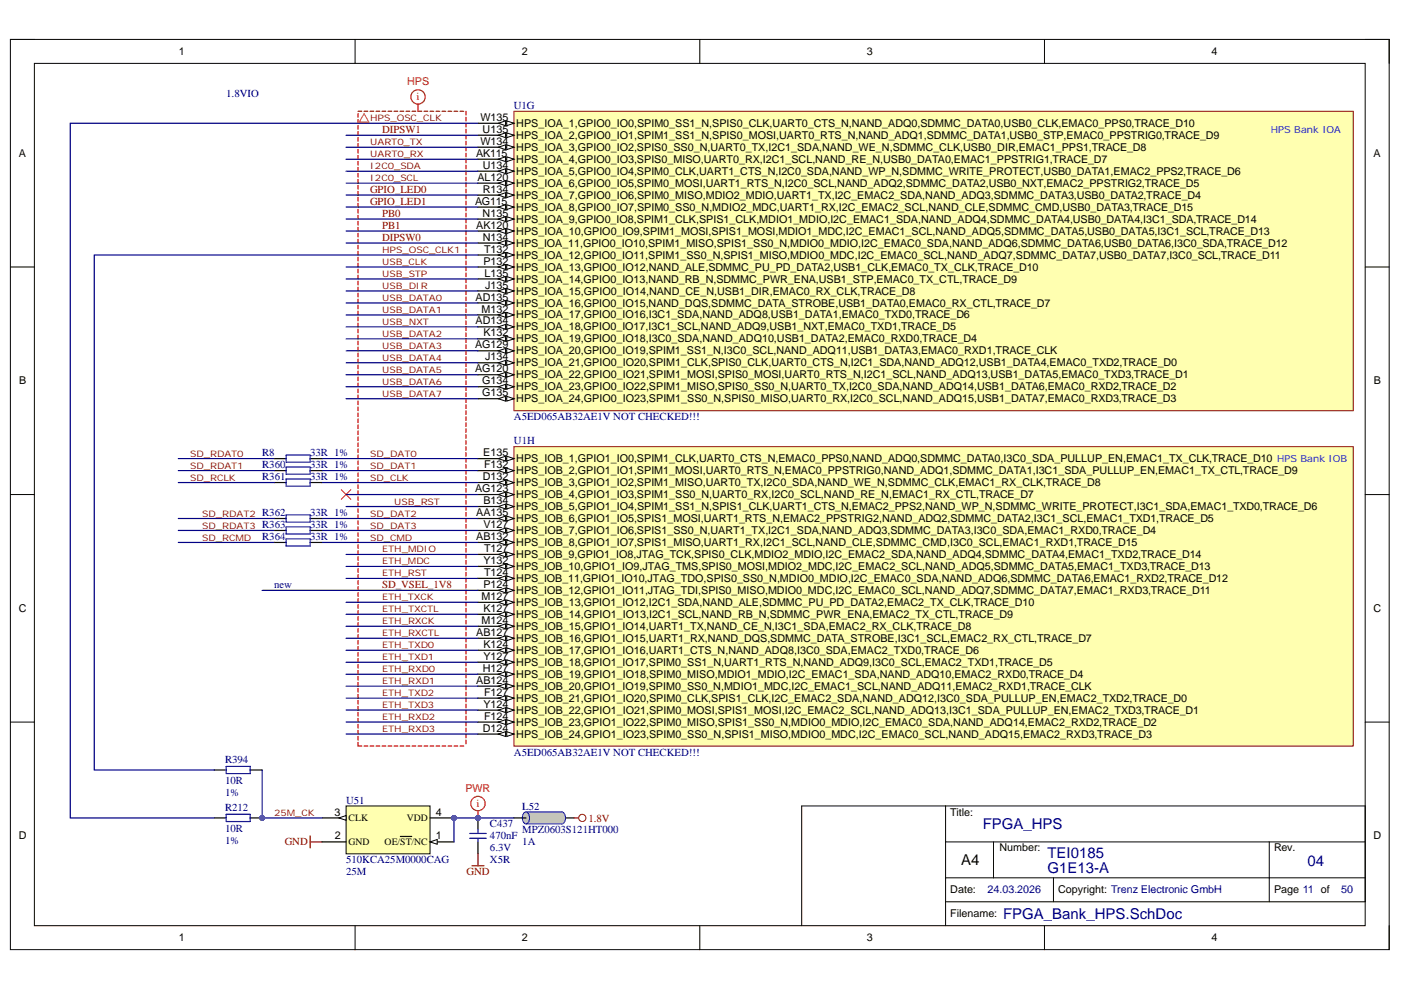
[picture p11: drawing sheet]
<svg xmlns="http://www.w3.org/2000/svg" width="297mm" height="210mm" viewBox="0 0 297 210" stroke-linecap="round" stroke-linejoin="round" font-family="sans-serif">
<defs><g id="words">
<g font-size="3.2" fill="#000080">
<text x="208.4" y="175.8">FPGA_HPS</text>
<text x="222.1" y="185.2">G1E13-A</text>
<text x="222.1" y="181.9">TEI0185</text>
<text x="277.2" y="183.6">04</text>
<text x="212.7" y="194.8">FPGA_Bank_HPS.SchDoc</text>
</g>
<text font-size="3.2" x="203.8" y="183.4">A4</text>
<g font-size="2.3">
<text x="37.9" y="11.7">1</text>
<text x="110.7" y="11.7">2</text>
<text x="183.8" y="11.7">3</text>
<text x="256.8" y="11.7">4</text>
<text x="101.9" y="25.7">W135</text>
<text x="102.3" y="28.2">U135</text>
<text x="109.5" y="26.9">HPS_IOA_1,GPIO0_IO0,SPIM0_SS1_N,SPIS0_CLK,UART0_CTS_N,NAND_ADQ0,SDMMC_DATA0,USB0_CLK,EMAC0_PPS0,TRACE_D10</text>
<text x="109.5" y="29.5">HPS_IOA_2,GPIO0_IO1,SPIM1_SS1_N,SPIS0_MOSI,UART0_RTS_N,NAND_ADQ1,SDMMC_DATA1,USB0_STP,EMAC0_PPSTRIG0,TRACE_D9</text>
<text x="4" y="33.3">A</text>
<text x="101" y="33.3">AK115</text>
<text x="101.9" y="30.7">W134</text>
<text x="102.4" y="35.8">U134</text>
<text x="109.5" y="32">HPS_IOA_3,GPIO0_IO2,SPIS0_SS0_N,UART0_TX,I2C1_SDA,NAND_WE_N,SDMMC_CLK,USB0_DIR,EMAC1_PPS1,TRACE_D8</text>
<text x="109.5" y="34.5">HPS_IOA_4,GPIO0_IO3,SPIS0_MISO,UART0_RX,I2C1_SCL,NAND_RE_N,USB0_DATA0,EMAC1_PPSTRIG1,TRACE_D7</text>
<text x="291.2" y="33.3">A</text>
<text x="101.2" y="38.3">AL120</text>
<text x="102.4" y="40.9">R134</text>
<text x="109.5" y="37.1">HPS_IOA_5,GPIO0_IO4,SPIM0_CLK,UART1_CTS_N,I2C0_SDA,NAND_WP_N,SDMMC_WRITE_PROTECT,USB0_DATA1,EMAC2_PPS2,TRACE_D6</text>
<text x="109.5" y="39.6">HPS_IOA_6,GPIO0_IO5,SPIM0_MOSI,UART1_RTS_N,I2C0_SCL,NAND_ADQ2,SDMMC_DATA2,USB0_NXT,EMAC2_PPSTRIG2,TRACE_D5</text>
<text x="100.7" y="43.4">AG115</text>
<text x="102.3" y="45.9">N135</text>
<text x="109.5" y="42.1">HPS_IOA_7,GPIO0_IO6,SPIM0_MISO,MDIO2_MDIO,UART1_TX,I2C_EMAC2_SDA,NAND_ADQ3,SDMMC_DATA3,USB0_DATA2,TRACE_D4</text>
<text x="109.5" y="44.7">HPS_IOA_8,GPIO0_IO7,SPIM0_SS0_N,MDIO2_MDC,UART1_RX,I2C_EMAC2_SCL,NAND_CLE,SDMMC_CMD,USB0_DATA3,TRACE_D15</text>
<text x="109.5" y="47.2">HPS_IOA_9,GPIO0_IO8,SPIM1_CLK,SPIS1_CLK,MDIO1_MDIO,I2C_EMAC1_SDA,NAND_ADQ4,SDMMC_DATA4,USB0_DATA4,I3C1_SDA,TRACE_D14</text>
<text x="101" y="48.5">AK120</text>
<text x="102.4" y="51">N134</text>
<text x="102.6" y="53.6">T132</text>
<text x="109.5" y="49.7">HPS_IOA_10,GPIO0_IO9,SPIM1_MOSI,SPIS1_MOSI,MDIO1_MDC,I2C_EMAC1_SCL,NAND_ADQ5,SDMMC_DATA5,USB0_DATA5,I3C1_SCL,TRACE_D13</text>
<text x="109.5" y="52.3">HPS_IOA_11,GPIO0_IO10,SPIM1_MISO,SPIS1_SS0_N,MDIO0_MDIO,I2C_EMAC0_SDA,NAND_ADQ6,SDMMC_DATA6,USB0_DATA6,I3C0_SDA,TRACE_D12</text>
<text x="102.5" y="56.1">P132</text>
<text x="102.7" y="58.7">L135</text>
<text x="109.5" y="54.8">HPS_IOA_12,GPIO0_IO11,SPIM1_SS0_N,SPIS1_MISO,MDIO0_MDC,I2C_EMAC0_SCL,NAND_ADQ7,SDMMC_DATA7,USB0_DATA7,I3C0_SCL,TRACE_D11</text>
<text x="109.5" y="57.4">HPS_IOA_13,GPIO0_IO12,NAND_ALE,SDMMC_PU_PD_DATA2,USB1_CLK,EMAC0_TX_CLK,TRACE_D10</text>
<text x="109.5" y="59.9">HPS_IOA_14,GPIO0_IO13,NAND_RB_N,SDMMC_PWR_ENA,USB1_STP,EMAC0_TX_CTL,TRACE_D9</text>
<text x="100.8" y="63.7">AD135</text>
<text x="102.8" y="61.2">J135</text>
<text x="109.5" y="62.5">HPS_IOA_15,GPIO0_IO14,NAND_CE_N,USB1_DIR,EMAC0_RX_CLK,TRACE_D8</text>
<text x="109.5" y="65">HPS_IOA_16,GPIO0_IO15,NAND_DQS,SDMMC_DATA_STROBE,USB1_DATA0,EMAC0_RX_CTL,TRACE_D7</text>
<text x="100.8" y="68.8">AD134</text>
<text x="102.1" y="66.3">M132</text>
<text x="102.5" y="71.3">K132</text>
<text x="109.5" y="67.5">HPS_IOA_17,GPIO0_IO16,I3C1_SDA,NAND_ADQ8,USB1_DATA1,EMAC0_TXD0,TRACE_D6</text>
<text x="109.5" y="70.1">HPS_IOA_18,GPIO0_IO17,I3C1_SCL,NAND_ADQ9,USB1_NXT,EMAC0_TXD1,TRACE_D5</text>
<text x="100.7" y="73.9">AG129</text>
<text x="102.9" y="76.4">J134</text>
<text x="109.5" y="72.6">HPS_IOA_19,GPIO0_IO18,I3C0_SDA,NAND_ADQ10,USB1_DATA2,EMAC0_RXD0,TRACE_D4</text>
<text x="109.5" y="75.1">HPS_IOA_20,GPIO0_IO19,SPIM1_SS1_N,I3C0_SCL,NAND_ADQ11,USB1_DATA3,EMAC0_RXD1,TRACE_CLK</text>
<text x="109.5" y="77.7">HPS_IOA_21,GPIO0_IO20,SPIM1_CLK,SPIS0_CLK,UART0_CTS_N,I2C1_SDA,NAND_ADQ12,USB1_DATA4,EMAC0_TXD2,TRACE_D0</text>
<text x="4.1" y="81.5">B</text>
<text x="100.7" y="79">AG120</text>
<text x="102.2" y="81.5">G134</text>
<text x="109.5" y="80.2">HPS_IOA_22,GPIO0_IO21,SPIM1_MOSI,SPIS0_MOSI,UART0_RTS_N,I2C1_SCL,NAND_ADQ13,USB1_DATA5,EMAC0_TXD3,TRACE_D1</text>
<text x="109.5" y="82.8">HPS_IOA_23,GPIO0_IO22,SPIM1_MISO,SPIS0_SS0_N,UART0_TX,I2C0_SDA,NAND_ADQ14,USB1_DATA6,EMAC0_RXD2,TRACE_D2</text>
<text x="291.3" y="81.5">B</text>
<text x="102.2" y="84">G135</text>
<text x="109.5" y="85.3">HPS_IOA_24,GPIO0_IO23,SPIM1_SS0_N,SPIS0_MISO,UART0_RX,I2C0_SCL,NAND_ADQ15,USB1_DATA7,EMAC0_RXD3,TRACE_D3</text>
<text x="102.4" y="101.8">D132</text>
<text x="102.4" y="96.7">E135</text>
<text x="102.6" y="99.3">F132</text>
<text x="109.5" y="98">HPS_IOB_1,GPIO1_IO0,SPIM1_CLK,UART0_CTS_N,EMAC0_PPS0,NAND_ADQ0,SDMMC_DATA0,I3C0_SDA_PULLUP_EN,EMAC1_TX_CLK,TRACE_D10 HPS Bank IOB</text>
<text x="109.5" y="100.5">HPS_IOB_2,GPIO1_IO1,SPIM1_MOSI,UART0_RTS_N,EMAC0_PPSTRIG0,NAND_ADQ1,SDMMC_DATA1,I3C1_SDA_PULLUP_EN,EMAC1_TX_CTL,TRACE_D9</text>
<text x="100.7" y="104.3">AG123</text>
<text x="102.5" y="106.9">B134</text>
<text x="109.5" y="103.1">HPS_IOB_3,GPIO1_IO2,SPIM1_MISO,UART0_TX,I2C0_SDA,NAND_WE_N,SDMMC_CLK,EMAC1_RX_CLK,TRACE_D8</text>
<text x="109.5" y="105.6">HPS_IOB_4,GPIO1_IO3,SPIM1_SS0_N,UART0_RX,I2C0_SCL,NAND_RE_N,EMAC1_RX_CTL,TRACE_D7</text>
<text x="101" y="109.4">AA135</text>
<text x="102.5" y="112">V127</text>
<text x="109.5" y="108.2">HPS_IOB_5,GPIO1_IO4,SPIM1_SS1_N,SPIS1_CLK,UART1_CTS_N,EMAC2_PPS2,NAND_WP_N,SDMMC_WRITE_PROTECT,I3C1_SDA,EMAC1_TXD0,TRACE_D6</text>
<text x="109.5" y="110.7">HPS_IOB_6,GPIO1_IO5,SPIS1_MOSI,UART1_RTS_N,EMAC2_PPSTRIG2,NAND_ADQ2,SDMMC_DATA2,I3C1_SCL,EMAC1_TXD1,TRACE_D5</text>
<text x="109.5" y="113.2">HPS_IOB_7,GPIO1_IO6,SPIS1_SS0_N,UART1_TX,I2C1_SDA,NAND_ADQ3,SDMMC_DATA3,I3C0_SDA,EMAC1_RXD0,TRACE_D4</text>
<text x="101" y="114.5">AB132</text>
<text x="102.5" y="119.6">Y132</text>
<text x="102.6" y="117.1">T127</text>
<text x="109.5" y="115.8">HPS_IOB_8,GPIO1_IO7,SPIS1_MISO,UART1_RX,I2C1_SCL,NAND_CLE,SDMMC_CMD,I3C0_SCL,EMAC1_RXD1,TRACE_D15</text>
<text x="109.5" y="118.3">HPS_IOB_9,GPIO1_IO8,JTAG_TCK,SPIS0_CLK,MDIO2_MDIO,I2C_EMAC2_SDA,NAND_ADQ4,SDMMC_DATA4,EMAC1_TXD2,TRACE_D14</text>
<text x="102.5" y="124.7">P124</text>
<text x="102.6" y="122.1">T124</text>
<text x="109.5" y="120.9">HPS_IOB_10,GPIO1_IO9,JTAG_TMS,SPIS0_MOSI,MDIO2_MDC,I2C_EMAC2_SCL,NAND_ADQ5,SDMMC_DATA5,EMAC1_TXD3,TRACE_D13</text>
<text x="109.5" y="123.4">HPS_IOB_11,GPIO1_IO10,JTAG_TDO,SPIS0_SS0_N,MDIO0_MDIO,I2C_EMAC0_SDA,NAND_ADQ6,SDMMC_DATA6,EMAC1_RXD2,TRACE_D12</text>
<text x="109.5" y="125.9">HPS_IOB_12,GPIO1_IO11,JTAG_TDI,SPIS0_MISO,MDIO0_MDC,I2C_EMAC0_SCL,NAND_ADQ7,SDMMC_DATA7,EMAC1_RXD3,TRACE_D11</text>
<text x="4" y="129.7">C</text>
<text x="102.1" y="127.2">M127</text>
<text x="102.5" y="129.7">K127</text>
<text x="109.5" y="128.5">HPS_IOB_13,GPIO1_IO12,I2C1_SDA,NAND_ALE,SDMMC_PU_PD_DATA2,EMAC2_TX_CLK,TRACE_D10</text>
<text x="109.5" y="131">HPS_IOB_14,GPIO1_IO13,I2C1_SCL,NAND_RB_N,SDMMC_PWR_ENA,EMAC2_TX_CTL,TRACE_D9</text>
<text x="291.2" y="129.7">C</text>
<text x="101" y="134.8">AB127</text>
<text x="102.1" y="132.3">M124</text>
<text x="102.5" y="137.4">K124</text>
<text x="109.5" y="133.6">HPS_IOB_15,GPIO1_IO14,UART1_TX,NAND_CE_N,I3C1_SDA,EMAC2_RX_CLK,TRACE_D8</text>
<text x="109.5" y="136.1">HPS_IOB_16,GPIO1_IO15,UART1_RX,NAND_DQS,SDMMC_DATA_STROBE,I3C1_SCL,EMAC2_RX_CTL,TRACE_D7</text>
<text x="102.4" y="142.4">H127</text>
<text x="102.5" y="139.9">Y127</text>
<text x="109.5" y="138.6">HPS_IOB_17,GPIO1_IO16,UART1_CTS_N,NAND_ADQ8,I3C0_SDA,EMAC2_TXD0,TRACE_D6</text>
<text x="109.5" y="141.2">HPS_IOB_18,GPIO1_IO17,SPIM0_SS1_N,UART1_RTS_N,NAND_ADQ9,I3C0_SCL,EMAC2_TXD1,TRACE_D5</text>
<text x="109.5" y="143.7">HPS_IOB_19,GPIO1_IO18,SPIM0_MISO,MDIO1_MDIO,I2C_EMAC1_SDA,NAND_ADQ10,EMAC2_RXD0,TRACE_D4</text>
<text x="101" y="145">AB124</text>
<text x="102.6" y="147.5">F127</text>
<text x="109.5" y="146.2">HPS_IOB_20,GPIO1_IO19,SPIM0_SS0_N,MDIO1_MDC,I2C_EMAC1_SCL,NAND_ADQ11,EMAC2_RXD1,TRACE_CLK</text>
<text x="109.5" y="148.8">HPS_IOB_21,GPIO1_IO20,SPIM0_CLK,SPIS1_CLK,I2C_EMAC2_SDA,NAND_ADQ12,I3C0_SDA_PULLUP_EN,EMAC2_TXD2,TRACE_D0</text>
<text x="102.4" y="155.1">D124</text>
<text x="102.5" y="150.1">Y124</text>
<text x="102.6" y="152.6">F124</text>
<text x="109.5" y="151.3">HPS_IOB_22,GPIO1_IO21,SPIM0_MOSI,SPIS1_MOSI,I2C_EMAC2_SCL,NAND_ADQ13,I3C1_SDA_PULLUP_EN,EMAC2_TXD3,TRACE_D1</text>
<text x="109.5" y="153.9">HPS_IOB_23,GPIO1_IO22,SPIM0_MISO,SPIS1_SS0_N,MDIO0_MDIO,I2C_EMAC0_SDA,NAND_ADQ14,EMAC2_RXD2,TRACE_D2</text>
<text x="109.5" y="156.4">HPS_IOB_24,GPIO1_IO23,SPIM0_SS0_N,SPIS1_MISO,MDIO0_MDC,I2C_EMAC0_SCL,NAND_ADQ15,EMAC2_RXD3,TRACE_D3</text>
<text x="70.9" y="172.9">3</text>
<text x="92.4" y="172.9">4</text>
<text x="201.5" y="172.9">Title:</text>
<text x="4" y="178">D</text>
<text x="71" y="178">2</text>
<text x="92.4" y="178">1</text>
<text x="291.2" y="178">D</text>
<text x="211.9" y="180.5">Number:</text>
<text x="270.1" y="180.5">Rev.</text>
<text x="201.5" y="189.4">Date:</text>
<text x="224.4" y="189.4">Copyright: Trenz Electronic GmbH</text>
<text x="270.1" y="189.4">Page 11 of</text>
<text x="201.5" y="194.5">Filename:</text>
<text x="37.9" y="199.6">1</text>
<text x="110.7" y="199.6">2</text>
<text x="183.8" y="199.6">3</text>
<text x="256.8" y="199.6">4</text>
</g>
<g font-size="2.3" fill="#000080">
<text x="48" y="20.5">1.8VIO</text>
<text x="109" y="23.1">U1G</text>
<text x="109" y="89.1">A5ED065AB32AE1V NOT CHECKED!!!</text>
<text x="109" y="94.2">U1H</text>
<text x="55.6" y="96.7">R8</text>
<text x="55.6" y="99.3">R360</text>
<text x="55.6" y="101.8">R361</text>
<text x="65.7" y="96.7">33R 1%</text>
<text x="65.7" y="99.3">33R 1%</text>
<text x="65.7" y="101.8">33R 1%</text>
<text x="55.6" y="109.4">R362</text>
<text x="55.6" y="111.9">R363</text>
<text x="65.7" y="109.4">33R 1%</text>
<text x="65.7" y="111.9">33R 1%</text>
<text x="55.6" y="114.5">R364</text>
<text x="65.7" y="114.5">33R 1%</text>
<text x="58.1" y="124.7">new</text>
<text x="47.7" y="161.7">R394</text>
<text x="109" y="160.2">A5ED065AB32AE1V NOT CHECKED!!!</text>
<text x="47.7" y="166.3">10R</text>
<text x="47.7" y="171.9">R212</text>
<text x="47.7" y="168.8">1%</text>
<text x="73.4" y="170.4">U51</text>
<text x="110.7" y="171.6">L52</text>
<text x="47.7" y="179">1%</text>
<text x="47.7" y="176.5">10R</text>
<text x="103.9" y="175.4">C437</text>
<text x="103.9" y="178">470nF</text>
<text x="110.7" y="179.3">1A</text>
<text x="110.7" y="176.7">MPZ0603S121HT000</text>
<text x="73.4" y="185.6">25M</text>
<text x="73.4" y="183.1">510KCA25M0000CAG</text>
<text x="103.9" y="180.5">6.3V</text>
<text x="103.9" y="183.1">X5R</text>
<text x="209.4" y="189.4">24.03.2026</text>
<text x="284.3" y="189.4">50</text>
</g>
<g font-size="2.3" fill="#f00">
<text x="86.3" y="18">HPS</text>
<text x="88.3" y="21.3">i</text>
<text x="98.7" y="167.8">PWR</text>
<text x="101.1" y="171.1">i</text>
</g>
<g font-size="2.3" fill="#800000">
<text x="81" y="28.1">DIPSW1</text>
<text x="78.5" y="40.9">GPIO_LED0</text>
<text x="78.5" y="43.4">GPIO_LED1</text>
<text x="81" y="45.9">PB0</text>
<text x="81" y="51">DIPSW0</text>
<text x="81" y="48.5">PB1</text>
<text x="81" y="124.7">SD_VSEL_1V8</text>
<text x="60.4" y="179.3">GND</text>
<text x="124.7" y="174.2">1.8V</text>
<text x="98.9" y="185.6">GND</text>
</g>
<text font-size="2.1" fill="#00f" x="269.4" y="28.2">HPS Bank IOA</text>
<g font-size="2.1">
<text x="73.9" y="179.2">GND</text>
<text x="73.9" y="174.1">CLK</text>
<text x="81.6" y="179.2">OE/ST/NC</text>
<text x="86.2" y="174.1">VDD</text>
</g>
<g font-size="1.9" fill="#800000">
<text x="78.5" y="25.7">HPS_OSC_CLK</text>
<text x="78.5" y="30.8">UART0_TX</text>
<text x="78.5" y="33.3">UART0_RX</text>
<text x="78.5" y="35.9">I2C0_SDA</text>
<text x="78.5" y="38.4">I2C0_SCL</text>
<text x="81" y="53.7">HPS_OSC_CLK1</text>
<text x="81" y="58.7">USB_STP</text>
<text x="81" y="56.2">USB_CLK</text>
<text x="81" y="61.3">USB_DIR</text>
<text x="81" y="63.8">USB_DATA0</text>
<text x="81" y="68.9">USB_NXT</text>
<text x="81" y="66.3">USB_DATA1</text>
<text x="81" y="71.4">USB_DATA2</text>
<text x="81" y="73.9">USB_DATA3</text>
<text x="81" y="76.5">USB_DATA4</text>
<text x="81" y="79.1">USB_DATA5</text>
<text x="81" y="81.6">USB_DATA6</text>
<text x="81" y="84.1">USB_DATA7</text>
<text x="40.3" y="96.8">SD_RDAT0</text>
<text x="40.3" y="99.3">SD_RDAT1</text>
<text x="40.3" y="101.9">SD_RCLK</text>
<text x="78.5" y="96.8">SD_DAT0</text>
<text x="78.5" y="99.3">SD_DAT1</text>
<text x="78.5" y="101.9">SD_CLK</text>
<text x="83.5" y="107">USB_RST</text>
<text x="42.9" y="109.5">SD_RDAT2</text>
<text x="42.9" y="112.1">SD_RDAT3</text>
<text x="78.5" y="109.5">SD_DAT2</text>
<text x="78.5" y="112.1">SD_DAT3</text>
<text x="42.9" y="114.6">SD_RCMD</text>
<text x="78.5" y="114.6">SD_CMD</text>
<text x="81" y="117.1">ETH_MDIO</text>
<text x="81" y="119.7">ETH_MDC</text>
<text x="81" y="122.2">ETH_RST</text>
<text x="81" y="127.3">ETH_TXCK</text>
<text x="81" y="129.8">ETH_TXCTL</text>
<text x="81" y="137.5">ETH_TXD0</text>
<text x="81" y="132.4">ETH_RXCK</text>
<text x="81" y="134.9">ETH_RXCTL</text>
<text x="81" y="140">ETH_TXD1</text>
<text x="81" y="142.5">ETH_RXD0</text>
<text x="81" y="147.6">ETH_TXD2</text>
<text x="81" y="145.1">ETH_RXD1</text>
<text x="81" y="150.1">ETH_TXD3</text>
<text x="81" y="152.7">ETH_RXD2</text>
<text x="81" y="155.2">ETH_RXD3</text>
<text x="58.1" y="173">25M_CK</text>
</g>
</g></defs>
<path d="M2.2 8.4h292.3v193h-292.3z" fill="none" stroke="#000" stroke-width=".21"/>
<path d="M7.3 13.4h282.1v182.9h-282.1z" fill-rule="evenodd" fill="#fff"/>
<g fill="none" stroke="#000" stroke-width=".21">
<path d="M2.2 8.4h5.1M7.3 13.4h282.1v182.9h-282.1zM75.3 8.4v5M148.4 8.4v5M221.4 8.4v5M289.4 8.4h5.1v5M2.2 56.6h5.1M289.4 56.6h5.1M2.2 104.9h5.1M289.4 104.9h5.1M2.2 153.1h5.1M289.4 153.1h5.1"/>
<path d="M200.5 170.9v25.4M200.5 178.5h88.9M210.6 178.5v7.6M269.1 178.5v12.7M75.3 196.3v5.1M148.4 196.3v5.1M200.5 191.2h88.9v-20.3h-119.4v25.4M200.5 186.1h88.9M221.4 196.3v5.1M223.4 186.1v5.1M294.5 196.3v5.1"/>
</g>
<path d="M65.8 177.2v2.6M65.8 178.5h2.5" fill="none" stroke="#800000" stroke-width=".25"/>
<circle cx="96.3" cy="173.4" r=".51" fill="#4c4c94"/>
<circle cx="96.3" cy="173.4" r=".51" fill="none" stroke="#4c4c94" stroke-width=".21"/>
<path d="M73.4 170.9h17.8v10.1h-17.8z" fill-rule="evenodd" fill="#ffffb0"/>
<path d="M73.4 170.9h17.8v10.1h-17.8z" fill="none" stroke="#000" stroke-width=".21"/>
<path d="M91.2 178.5h5.1" fill="none" stroke="#000" stroke-width=".25"/>
<path d="M91.2 178.5l1.5-.5v1z" fill="#f8fcff"/>
<path d="M91.2 178.5l1.5-.5v1z" fill="none" stroke="#000" stroke-width=".21"/>
<path d="M68.3 178.5h5.1M68.3 173.4h5.1M84.9 177.3h2.4" fill="none" stroke="#000" stroke-width=".25"/>
<path d="M71.9 173.4l1.5-.5v1z" fill="#f8fcff"/>
<path d="M71.9 173.4l1.5-.5v1z" fill="none" stroke="#000" stroke-width=".21"/>
<path d="M91.2 173.4h5.1" fill="none" stroke="#000" stroke-width=".25"/>
<circle cx="96.3" cy="173.4" r=".51" fill="#4c4c94"/>
<circle cx="96.3" cy="173.4" r=".51" fill="none" stroke="#4c4c94" stroke-width=".21"/>
<circle cx="55.6" cy="173.4" r=".51" fill="#4c4c94"/>
<circle cx="55.6" cy="173.4" r=".51" fill="none" stroke="#4c4c94" stroke-width=".21"/>
<path d="M45.4 173.4h2.6M53 173.4h2.6" fill="none" stroke="#000" stroke-width=".25"/>
<circle cx="55.6" cy="173.4" r=".51" fill="#4c4c94"/>
<circle cx="55.6" cy="173.4" r=".51" fill="none" stroke="#4c4c94" stroke-width=".21"/>
<path d="M48 172.7h5v1.5h-5z" fill="none" stroke="#00f" stroke-width=".25"/>
<circle cx="101.3" cy="173.4" r=".51" fill="#4c4c94"/>
<circle cx="101.3" cy="173.4" r=".51" fill="none" stroke="#4c4c94" stroke-width=".21"/>
<path d="M101.3 173.4v2.6M101.3 178.5v2.5" fill="none" stroke="#000" stroke-width=".25"/>
<circle cx="101.3" cy="173.4" r=".51" fill="#4c4c94"/>
<circle cx="101.3" cy="173.4" r=".51" fill="none" stroke="#4c4c94" stroke-width=".21"/>
<path d="M99.6 176.7h3.5M99.6 177.7h3.5M101.3 176v.7M101.3 177.7v.8" fill="none" stroke="#00f" stroke-width=".25"/>
<path d="M119.1 173.4h2.6" fill="none" stroke="#000" stroke-width=".25"/>
<path d="M118.7 172.4a.69 .69 0 0 1 .8-.1 .69 .69 0 0 1 .4 .7v.4a.92 .92 0 0 1-1 1.2 1.68 1.68 0 0 1-.2-2.2z" fill="#c0c0c0"/>
<path d="M118.7 172.4a.69 .69 0 0 1 .8-.1 .69 .69 0 0 1 .4 .7v.4a.92 .92 0 0 1-1 1.2 1.68 1.68 0 0 1-.2-2.2z" fill="none" stroke="#00f" stroke-width=".21"/>
<path d="M111.5 172.2h7.6v2.5h-7.6z" fill-rule="evenodd" fill="#c0c0c0"/>
<path d="M111.5 172.2h7.6v2.5h-7.6z" fill="none" stroke="#c0c0c0" stroke-width=".21"/>
<path d="M111.1 172.4a.69 .69 0 0 1 .8-.1 .69 .69 0 0 1 .3 .7l.1 .4a.92 .92 0 0 1-1 1.2 1.68 1.68 0 0 1-.2-2.2z" fill="#c0c0c0"/>
<path d="M111.1 172.4a.69 .69 0 0 1 .8-.1 .69 .69 0 0 1 .3 .7l.1 .4a.92 .92 0 0 1-1 1.2 1.68 1.68 0 0 1-.2-2.2zM111.5 172.1h7.6M111.5 174.7h7.6" fill="none" stroke="#00f" stroke-width=".21"/>
<g fill="none" stroke="#000" stroke-width=".25">
<path d="M58.1 97.2h2.6M58.1 99.8h2.6M65.7 97.2h2.6M65.7 99.8h2.6M58.1 109.9h2.6M58.1 112.5h2.6M58.1 115h2.6M58.1 102.3h2.6M65.7 109.9h2.6M65.7 112.5h2.6M65.7 115h2.6M65.7 102.3h2.6"/>
<path d="M109 173.4h2.5"/>
</g>
<circle cx="123.5" cy="173.4" r=".76" fill="none" stroke="#800000" stroke-width=".21"/>
<path d="M121.7 173.4h1M100.1 183.6h2.5M101.3 181v2.6" fill="none" stroke="#800000" stroke-width=".25"/>
<g fill="none" stroke="#f00" stroke-width=".25">
<path d="M75.9 24.1v.8M75.9 25.3v.8M75.9 26.6v.8M75.9 27.9v.8M75.9 29.2v.7M75.9 30.4v.8M75.9 31.7v.8M75.9 33v.8M75.9 34.2v.8M75.9 35.5v.8M75.9 36.8v.8M75.9 38v.8"/>
<path d="M75.9 39.3v.8M75.9 23.6h.8M77.2 23.6h.8M78.5 23.6h.8M79.7 23.6h.8M81 23.6h.8M82.3 23.6h.8M83.5 23.6h.8M84.8 23.6h.8M86.1 23.6h.8M87.4 23.6h.8M88.6 22.1v1.5h.8"/>
<path d="M89.9 23.6h.8M91.2 23.6h.8M92.4 23.6h.8M93.7 23.6h.8M95 23.6h.8M96.3 23.6h.8M97.5 23.6h.8M98.8 23.6v.8M98.8 24.9v.8M98.8 26.1v.8M98.8 27.4v.8M98.8 28.7v.8"/>
<path d="M98.8 29.9v.8M98.8 31.2v.8M98.8 32.5v.8M98.8 33.8v.7M98.8 35v.8M98.8 36.3v.8M98.8 37.6v.8M98.8 38.8v.8M75.9 40.6v.8M75.9 41.8v.8M75.9 43.1v.8M75.9 44.4v.8"/>
<path d="M75.9 45.7v.7M75.9 46.9v.8M75.9 48.2v.8M75.9 49.5v.8M75.9 50.7v.8M75.9 52v.8M75.9 53.3v.8M75.9 54.5v.8M75.9 55.8v.8M75.9 57.1v.8M75.9 58.4v.7M75.9 59.6v.8"/>
<path d="M98.8 40.1v.8M98.8 41.4v.8M98.8 42.6v.8M98.8 43.9v.8M98.8 45.2v.8M98.8 46.5v.7M98.8 47.7v.8M98.8 49v.8M98.8 50.3v.8M98.8 51.5v.8M98.8 52.8v.8M98.8 54.1v.8"/>
<path d="M98.8 55.3v.8M98.8 56.6v.8M98.8 57.9v.8M98.8 59.1v.8M75.9 60.9v.8M75.9 62.2v.8M75.9 63.4v.8M75.9 64.7v.8M75.9 66v.8M75.9 67.2v.8M75.9 68.5v.8M75.9 69.8v.8"/>
<path d="M75.9 71v.8M75.9 72.3v.8M75.9 73.6v.8M75.9 74.9v.8M75.9 76.1v.8M75.9 77.4v.8M75.9 78.7v.8M75.9 79.9v.8M98.8 60.4v.8M98.8 61.7v.8M98.8 63v.7M98.8 64.2v.8"/>
<path d="M98.8 65.5v.8M98.8 66.8v.8M98.8 68v.8M98.8 69.3v.8M98.8 70.6v.8M98.8 71.8v.8M98.8 73.1v.8M98.8 74.4v.8M98.8 75.7v.7M98.8 76.9v.8M98.8 78.2v.8M98.8 79.5v.8"/>
<path d="M75.9 81.2v.8M75.9 82.5v.8M75.9 83.7v.8M75.9 85v.8M75.9 86.3v.8M75.9 87.6v.7M75.9 88.8v.8M75.9 90.1v.8M75.9 91.4v.8M75.9 92.6v.8M75.9 93.9v.8M75.9 95.2v.8"/>
<path d="M75.9 96.4v.8M75.9 97.7v.8M75.9 99v.8M98.8 80.7v.8M98.8 82v.8M98.8 83.3v.8M98.8 84.5v.8M98.8 85.8v.8M98.8 87.1v.8M98.8 88.3v.8M98.8 89.6v.8M98.8 90.9v.8"/>
<path d="M98.8 92.2v.7M98.8 93.4v.8M98.8 94.7v.8M98.8 96v.8M98.8 97.2v.8M98.8 98.5v.8M98.8 99.8v.8M75.9 100.3v.7M75.9 101.5v.8M75.9 102.8v.8M75.9 104.1v.8M75.9 105.3v.8"/>
<path d="M75.9 106.6v.8M75.9 107.9v.8M75.9 109.1v.8M75.9 110.4v.8M75.9 111.7v.8M75.9 112.9v.8M75.9 114.2v.8M75.9 115.5v.8M75.9 116.8v.8M75.9 118v.8M75.9 119.3v.8M98.8 101v.8"/>
<path d="M98.8 102.3v.8M98.8 103.6v.8M98.8 104.9v.7M98.8 106.1v.8M98.8 107.4v.8M98.8 108.7v.8M98.8 109.9v.8M98.8 111.2v.8M98.8 112.5v.8M98.8 113.7v.8M98.8 115v.8M98.8 116.3v.8"/>
<path d="M98.8 117.6v.7M98.8 118.8v.8M75.9 120.6v.8M75.9 121.8v.8M75.9 123.1v.8M75.9 124.4v.8M75.9 125.6v.8M75.9 126.9v.8M75.9 128.2v.8M75.9 129.5v.8M75.9 130.7v.8M75.9 132v.8"/>
<path d="M75.9 133.3v.8M75.9 134.5v.8M75.9 135.8v.8M75.9 137.1v.8M75.9 138.3v.8M75.9 139.6v.8M98.8 120.1v.8M98.8 121.4v.8M98.8 122.6v.8M98.8 123.9v.8M98.8 125.2v.8M98.8 126.4v.8"/>
<path d="M98.8 127.7v.8M98.8 129v.8M98.8 130.3v.7M98.8 131.5v.8M98.8 132.8v.8M98.8 134.1v.8M98.8 135.3v.8M98.8 136.6v.8M98.8 137.9v.8M98.8 139.1v.8M75.9 140.9v.8M75.9 142.2v.7"/>
<path d="M75.9 143.4v.8M75.9 144.7v.8M75.9 146v.8M75.9 147.2v.8M75.9 148.5v.8M75.9 149.8v.8M75.9 151v.8M75.9 152.3v.8M75.9 153.6v.8M75.9 154.8v.8M75.9 156.1v.8M75.9 157.4v.8h.8"/>
<path d="M77.2 158.2h.8M78.5 158.2h.8M79.7 158.2h.8M81 158.2h.8M82.3 158.2h.8M83.5 158.2h.8M84.8 158.2h.8M86.1 158.2h.8M87.4 158.2h.8M88.6 158.2h.8M89.9 158.2h.8M91.2 158.2h.8"/>
<path d="M92.4 158.2h.8M93.7 158.2h.8M95 158.2h.8M96.3 158.2h.8M97.5 158.2h.8M98.8 140.4v.8M98.8 141.7v.8M98.8 142.9v.8M98.8 144.2v.8M98.8 145.5v.8M98.8 146.8v.7M98.8 148v.8"/>
<path d="M98.8 149.3v.8M98.8 150.6v.8M98.8 151.8v.8M98.8 153.1v.8M98.8 154.4v.8M98.8 155.6v.8M98.8 156.9v.8M101.3 171.9v1.5"/>
<circle cx="88.6" cy="20.5" r="1.52"/>
<circle cx="101.3" cy="170.4" r="1.53"/>
</g>
<path d="M77.2 24.1l1 1.8h-2z" fill="none" stroke="#f33" stroke-width=".21"/>
<path d="M60.7 96.5h5v1.5h-5zM60.7 99h5v1.5h-5zM60.7 101.6h5v1.5h-5zM60.7 109.2h5v1.5h-5zM60.7 111.7h5v1.5h-5zM60.7 114.3h5v1.5h-5z" fill="none" stroke="#00f" stroke-width=".25"/>
<path d="M72.4 103.8l2 2.1M74.4 103.8l-2 2.1" fill="none" stroke="#f00" stroke-width=".21"/>
<circle cx="101.3" cy="173.4" r=".51" fill="#4c4c94"/>
<circle cx="101.3" cy="173.4" r=".51" fill="none" stroke="#4c4c94" stroke-width=".21"/>
<path d="M45.4 163.3h2.6M53 163.3h2.6" fill="none" stroke="#000" stroke-width=".25"/>
<path d="M48 162.5h5v1.5h-5z" fill="none" stroke="#00f" stroke-width=".25"/>
<path d="M109 94.7h177.9v63.5h-177.9z" fill-rule="evenodd" fill="#ffffb0"/>
<path d="M109 94.7h177.9v63.5h-177.9z" fill="none" stroke="#800000" stroke-width=".21"/>
<path d="M101.3 97.2h7.7" fill="none" stroke="#000" stroke-width=".25"/>
<path d="M107.4 96.7l1.6 .5-1.6 .5z" fill="#f8fcff"/>
<path d="M107.4 96.7l1.6 .5-1.6 .5z" fill="none" stroke="#000" stroke-width=".21"/>
<path d="M105.7 97.2l1.5-.5v1z" fill="#f8fcff"/>
<path d="M105.7 97.2l1.5-.5v1z" fill="none" stroke="#000" stroke-width=".21"/>
<path d="M101.3 99.8h7.7" fill="none" stroke="#000" stroke-width=".25"/>
<path d="M107.4 99.3l1.6 .5-1.6 .5z" fill="#f8fcff"/>
<path d="M107.4 99.3l1.6 .5-1.6 .5z" fill="none" stroke="#000" stroke-width=".21"/>
<path d="M105.7 99.8l1.5-.5v1z" fill="#f8fcff"/>
<path d="M105.7 99.8l1.5-.5v1z" fill="none" stroke="#000" stroke-width=".21"/>
<path d="M101.3 102.3h7.7" fill="none" stroke="#000" stroke-width=".25"/>
<path d="M107.4 101.8l1.6 .5-1.6 .5z" fill="#f8fcff"/>
<path d="M107.4 101.8l1.6 .5-1.6 .5z" fill="none" stroke="#000" stroke-width=".21"/>
<path d="M105.7 102.3l1.5-.5v1z" fill="#f8fcff"/>
<path d="M105.7 102.3l1.5-.5v1z" fill="none" stroke="#000" stroke-width=".21"/>
<path d="M101.3 104.9h7.7" fill="none" stroke="#000" stroke-width=".25"/>
<path d="M107.4 104.3l1.6 .6-1.6 .5z" fill="#f8fcff"/>
<path d="M107.4 104.3l1.6 .6-1.6 .5z" fill="none" stroke="#000" stroke-width=".21"/>
<path d="M105.7 104.9l1.5-.6v1.1z" fill="#f8fcff"/>
<path d="M105.7 104.9l1.5-.6v1.1z" fill="none" stroke="#000" stroke-width=".21"/>
<path d="M101.3 107.4h7.7" fill="none" stroke="#000" stroke-width=".25"/>
<path d="M107.4 106.9l1.6 .5-1.6 .5z" fill="#f8fcff"/>
<path d="M107.4 106.9l1.6 .5-1.6 .5z" fill="none" stroke="#000" stroke-width=".21"/>
<path d="M105.7 107.4l1.5-.5v1z" fill="#f8fcff"/>
<path d="M105.7 107.4l1.5-.5v1z" fill="none" stroke="#000" stroke-width=".21"/>
<path d="M101.3 109.9h7.7" fill="none" stroke="#000" stroke-width=".25"/>
<path d="M107.4 109.4l1.6 .5-1.6 .5z" fill="#f8fcff"/>
<path d="M107.4 109.4l1.6 .5-1.6 .5z" fill="none" stroke="#000" stroke-width=".21"/>
<path d="M105.7 109.9l1.5-.5v1z" fill="#f8fcff"/>
<path d="M105.7 109.9l1.5-.5v1z" fill="none" stroke="#000" stroke-width=".21"/>
<path d="M101.3 112.5h7.7" fill="none" stroke="#000" stroke-width=".25"/>
<path d="M107.4 112l1.6 .5-1.6 .5z" fill="#f8fcff"/>
<path d="M107.4 112l1.6 .5-1.6 .5z" fill="none" stroke="#000" stroke-width=".21"/>
<path d="M105.7 112.5l1.5-.5v1z" fill="#f8fcff"/>
<path d="M105.7 112.5l1.5-.5v1z" fill="none" stroke="#000" stroke-width=".21"/>
<path d="M101.3 115h7.7" fill="none" stroke="#000" stroke-width=".25"/>
<path d="M107.4 114.5l1.6 .5-1.6 .5z" fill="#f8fcff"/>
<path d="M107.4 114.5l1.6 .5-1.6 .5z" fill="none" stroke="#000" stroke-width=".21"/>
<path d="M105.7 115l1.5-.5v1z" fill="#f8fcff"/>
<path d="M105.7 115l1.5-.5v1z" fill="none" stroke="#000" stroke-width=".21"/>
<path d="M101.3 117.6h7.7" fill="none" stroke="#000" stroke-width=".25"/>
<path d="M107.4 117l1.6 .6-1.6 .5z" fill="#f8fcff"/>
<path d="M107.4 117l1.6 .6-1.6 .5z" fill="none" stroke="#000" stroke-width=".21"/>
<path d="M105.7 117.6l1.5-.6v1.1z" fill="#f8fcff"/>
<path d="M105.7 117.6l1.5-.6v1.1z" fill="none" stroke="#000" stroke-width=".21"/>
<path d="M101.3 120.1h7.7" fill="none" stroke="#000" stroke-width=".25"/>
<path d="M107.4 119.6l1.6 .5-1.6 .5z" fill="#f8fcff"/>
<path d="M107.4 119.6l1.6 .5-1.6 .5z" fill="none" stroke="#000" stroke-width=".21"/>
<path d="M105.7 120.1l1.5-.5v1z" fill="#f8fcff"/>
<path d="M105.7 120.1l1.5-.5v1z" fill="none" stroke="#000" stroke-width=".21"/>
<path d="M101.3 122.6h7.7" fill="none" stroke="#000" stroke-width=".25"/>
<path d="M107.4 122.1l1.6 .5-1.6 .5z" fill="#f8fcff"/>
<path d="M107.4 122.1l1.6 .5-1.6 .5z" fill="none" stroke="#000" stroke-width=".21"/>
<path d="M105.7 122.6l1.5-.5v1z" fill="#f8fcff"/>
<path d="M105.7 122.6l1.5-.5v1z" fill="none" stroke="#000" stroke-width=".21"/>
<path d="M101.3 125.2h7.7" fill="none" stroke="#000" stroke-width=".25"/>
<path d="M107.4 124.7l1.6 .5-1.6 .5z" fill="#f8fcff"/>
<path d="M107.4 124.7l1.6 .5-1.6 .5z" fill="none" stroke="#000" stroke-width=".21"/>
<path d="M105.7 125.2l1.5-.5v1z" fill="#f8fcff"/>
<path d="M105.7 125.2l1.5-.5v1z" fill="none" stroke="#000" stroke-width=".21"/>
<path d="M101.3 127.7h7.7" fill="none" stroke="#000" stroke-width=".25"/>
<path d="M107.4 127.2l1.6 .5-1.6 .5z" fill="#f8fcff"/>
<path d="M107.4 127.2l1.6 .5-1.6 .5z" fill="none" stroke="#000" stroke-width=".21"/>
<path d="M105.7 127.7l1.5-.5v1z" fill="#f8fcff"/>
<path d="M105.7 127.7l1.5-.5v1z" fill="none" stroke="#000" stroke-width=".21"/>
<path d="M101.3 130.3h7.7" fill="none" stroke="#000" stroke-width=".25"/>
<path d="M107.4 129.7l1.6 .6-1.6 .5z" fill="#f8fcff"/>
<path d="M107.4 129.7l1.6 .6-1.6 .5z" fill="none" stroke="#000" stroke-width=".21"/>
<path d="M105.7 130.3l1.5-.6v1.1z" fill="#f8fcff"/>
<path d="M105.7 130.3l1.5-.6v1.1z" fill="none" stroke="#000" stroke-width=".21"/>
<path d="M101.3 132.8h7.7" fill="none" stroke="#000" stroke-width=".25"/>
<path d="M107.4 132.3l1.6 .5-1.6 .5z" fill="#f8fcff"/>
<path d="M107.4 132.3l1.6 .5-1.6 .5z" fill="none" stroke="#000" stroke-width=".21"/>
<path d="M105.7 132.8l1.5-.5v1z" fill="#f8fcff"/>
<path d="M105.7 132.8l1.5-.5v1z" fill="none" stroke="#000" stroke-width=".21"/>
<path d="M101.3 135.3h7.7" fill="none" stroke="#000" stroke-width=".25"/>
<path d="M107.4 134.8l1.6 .5-1.6 .5z" fill="#f8fcff"/>
<path d="M107.4 134.8l1.6 .5-1.6 .5z" fill="none" stroke="#000" stroke-width=".21"/>
<path d="M105.7 135.3l1.5-.5v1z" fill="#f8fcff"/>
<path d="M105.7 135.3l1.5-.5v1z" fill="none" stroke="#000" stroke-width=".21"/>
<path d="M101.3 137.9h7.7" fill="none" stroke="#000" stroke-width=".25"/>
<path d="M107.4 137.4l1.6 .5-1.6 .5z" fill="#f8fcff"/>
<path d="M107.4 137.4l1.6 .5-1.6 .5z" fill="none" stroke="#000" stroke-width=".21"/>
<path d="M105.7 137.9l1.5-.5v1z" fill="#f8fcff"/>
<path d="M105.7 137.9l1.5-.5v1z" fill="none" stroke="#000" stroke-width=".21"/>
<path d="M101.3 140.4h7.7" fill="none" stroke="#000" stroke-width=".25"/>
<path d="M107.4 139.9l1.6 .5-1.6 .5z" fill="#f8fcff"/>
<path d="M107.4 139.9l1.6 .5-1.6 .5z" fill="none" stroke="#000" stroke-width=".21"/>
<path d="M105.7 140.4l1.5-.5v1z" fill="#f8fcff"/>
<path d="M105.7 140.4l1.5-.5v1z" fill="none" stroke="#000" stroke-width=".21"/>
<path d="M101.3 142.9h7.7" fill="none" stroke="#000" stroke-width=".25"/>
<path d="M107.4 142.4l1.6 .5-1.6 .5z" fill="#f8fcff"/>
<path d="M107.4 142.4l1.6 .5-1.6 .5z" fill="none" stroke="#000" stroke-width=".21"/>
<path d="M105.7 142.9l1.5-.5v1z" fill="#f8fcff"/>
<path d="M105.7 142.9l1.5-.5v1z" fill="none" stroke="#000" stroke-width=".21"/>
<path d="M101.3 145.5h7.7" fill="none" stroke="#000" stroke-width=".25"/>
<path d="M107.4 145l1.6 .5-1.6 .5z" fill="#f8fcff"/>
<path d="M107.4 145l1.6 .5-1.6 .5z" fill="none" stroke="#000" stroke-width=".21"/>
<path d="M105.7 145.5l1.5-.5v1z" fill="#f8fcff"/>
<path d="M105.7 145.5l1.5-.5v1z" fill="none" stroke="#000" stroke-width=".21"/>
<path d="M101.3 148h7.7" fill="none" stroke="#000" stroke-width=".25"/>
<path d="M107.4 147.5l1.6 .5-1.6 .5z" fill="#f8fcff"/>
<path d="M107.4 147.5l1.6 .5-1.6 .5z" fill="none" stroke="#000" stroke-width=".21"/>
<path d="M105.7 148l1.5-.5v1z" fill="#f8fcff"/>
<path d="M105.7 148l1.5-.5v1z" fill="none" stroke="#000" stroke-width=".21"/>
<path d="M101.3 150.6h7.7" fill="none" stroke="#000" stroke-width=".25"/>
<path d="M107.4 150.1l1.6 .5-1.6 .5z" fill="#f8fcff"/>
<path d="M107.4 150.1l1.6 .5-1.6 .5z" fill="none" stroke="#000" stroke-width=".21"/>
<path d="M105.7 150.6l1.5-.5v1z" fill="#f8fcff"/>
<path d="M105.7 150.6l1.5-.5v1z" fill="none" stroke="#000" stroke-width=".21"/>
<path d="M101.3 153.1h7.7" fill="none" stroke="#000" stroke-width=".25"/>
<path d="M107.4 152.6l1.6 .5-1.6 .5z" fill="#f8fcff"/>
<path d="M107.4 152.6l1.6 .5-1.6 .5z" fill="none" stroke="#000" stroke-width=".21"/>
<path d="M105.7 153.1l1.5-.5v1z" fill="#f8fcff"/>
<path d="M105.7 153.1l1.5-.5v1z" fill="none" stroke="#000" stroke-width=".21"/>
<path d="M101.3 155.6h7.7" fill="none" stroke="#000" stroke-width=".25"/>
<path d="M107.4 155.1l1.6 .5-1.6 .5z" fill="#f8fcff"/>
<path d="M107.4 155.1l1.6 .5-1.6 .5z" fill="none" stroke="#000" stroke-width=".21"/>
<path d="M105.7 155.6l1.5-.5v1z" fill="#f8fcff"/>
<path d="M105.7 155.6l1.5-.5v1z" fill="none" stroke="#000" stroke-width=".21"/>
<path d="M109 23.6h177.9v63.5h-177.9z" fill-rule="evenodd" fill="#ffffb0"/>
<path d="M109 23.6h177.9v63.5h-177.9z" fill="none" stroke="#800000" stroke-width=".21"/>
<path d="M101.3 26.1h7.7" fill="none" stroke="#000" stroke-width=".25"/>
<path d="M107.4 25.6l1.6 .5-1.6 .5z" fill="#f8fcff"/>
<path d="M107.4 25.6l1.6 .5-1.6 .5z" fill="none" stroke="#000" stroke-width=".21"/>
<path d="M105.7 26.1l1.5-.5v1z" fill="#f8fcff"/>
<path d="M105.7 26.1l1.5-.5v1z" fill="none" stroke="#000" stroke-width=".21"/>
<path d="M101.3 28.7h7.7" fill="none" stroke="#000" stroke-width=".25"/>
<path d="M107.4 28.2l1.6 .5-1.6 .5z" fill="#f8fcff"/>
<path d="M107.4 28.2l1.6 .5-1.6 .5z" fill="none" stroke="#000" stroke-width=".21"/>
<path d="M105.7 28.7l1.5-.5v1z" fill="#f8fcff"/>
<path d="M105.7 28.7l1.5-.5v1z" fill="none" stroke="#000" stroke-width=".21"/>
<path d="M101.3 31.2h7.7" fill="none" stroke="#000" stroke-width=".25"/>
<path d="M107.4 30.7l1.6 .5-1.6 .5z" fill="#f8fcff"/>
<path d="M107.4 30.7l1.6 .5-1.6 .5z" fill="none" stroke="#000" stroke-width=".21"/>
<path d="M105.7 31.2l1.5-.5v1z" fill="#f8fcff"/>
<path d="M105.7 31.2l1.5-.5v1z" fill="none" stroke="#000" stroke-width=".21"/>
<path d="M101.3 33.8h7.7" fill="none" stroke="#000" stroke-width=".25"/>
<path d="M107.4 33.2l1.6 .6-1.6 .5z" fill="#f8fcff"/>
<path d="M107.4 33.2l1.6 .6-1.6 .5z" fill="none" stroke="#000" stroke-width=".21"/>
<path d="M105.7 33.8l1.5-.6v1.1z" fill="#f8fcff"/>
<path d="M105.7 33.8l1.5-.6v1.1z" fill="none" stroke="#000" stroke-width=".21"/>
<path d="M101.3 36.3h7.7" fill="none" stroke="#000" stroke-width=".25"/>
<path d="M107.4 35.8l1.6 .5-1.6 .5z" fill="#f8fcff"/>
<path d="M107.4 35.8l1.6 .5-1.6 .5z" fill="none" stroke="#000" stroke-width=".21"/>
<path d="M105.7 36.3l1.5-.5v1z" fill="#f8fcff"/>
<path d="M105.7 36.3l1.5-.5v1z" fill="none" stroke="#000" stroke-width=".21"/>
<path d="M101.3 38.8h7.7" fill="none" stroke="#000" stroke-width=".25"/>
<path d="M107.4 38.3l1.6 .5-1.6 .5z" fill="#f8fcff"/>
<path d="M107.4 38.3l1.6 .5-1.6 .5z" fill="none" stroke="#000" stroke-width=".21"/>
<path d="M105.7 38.8l1.5-.5v1z" fill="#f8fcff"/>
<path d="M105.7 38.8l1.5-.5v1z" fill="none" stroke="#000" stroke-width=".21"/>
<path d="M101.3 41.4h7.7" fill="none" stroke="#000" stroke-width=".25"/>
<path d="M107.4 40.9l1.6 .5-1.6 .5z" fill="#f8fcff"/>
<path d="M107.4 40.9l1.6 .5-1.6 .5z" fill="none" stroke="#000" stroke-width=".21"/>
<path d="M105.7 41.4l1.5-.5v1z" fill="#f8fcff"/>
<path d="M105.7 41.4l1.5-.5v1z" fill="none" stroke="#000" stroke-width=".21"/>
<path d="M101.3 43.9h7.7" fill="none" stroke="#000" stroke-width=".25"/>
<path d="M107.4 43.4l1.6 .5-1.6 .5z" fill="#f8fcff"/>
<path d="M107.4 43.4l1.6 .5-1.6 .5z" fill="none" stroke="#000" stroke-width=".21"/>
<path d="M105.7 43.9l1.5-.5v1z" fill="#f8fcff"/>
<path d="M105.7 43.9l1.5-.5v1z" fill="none" stroke="#000" stroke-width=".21"/>
<path d="M101.3 46.5h7.7" fill="none" stroke="#000" stroke-width=".25"/>
<path d="M107.4 45.9l1.6 .6-1.6 .5z" fill="#f8fcff"/>
<path d="M107.4 45.9l1.6 .6-1.6 .5z" fill="none" stroke="#000" stroke-width=".21"/>
<path d="M105.7 46.5l1.5-.6v1.1z" fill="#f8fcff"/>
<path d="M105.7 46.5l1.5-.6v1.1z" fill="none" stroke="#000" stroke-width=".21"/>
<path d="M101.3 49h7.7" fill="none" stroke="#000" stroke-width=".25"/>
<path d="M107.4 48.5l1.6 .5-1.6 .5z" fill="#f8fcff"/>
<path d="M107.4 48.5l1.6 .5-1.6 .5z" fill="none" stroke="#000" stroke-width=".21"/>
<path d="M105.7 49l1.5-.5v1z" fill="#f8fcff"/>
<path d="M105.7 49l1.5-.5v1z" fill="none" stroke="#000" stroke-width=".21"/>
<path d="M101.3 51.5h7.7" fill="none" stroke="#000" stroke-width=".25"/>
<path d="M107.4 51l1.6 .5-1.6 .5z" fill="#f8fcff"/>
<path d="M107.4 51l1.6 .5-1.6 .5z" fill="none" stroke="#000" stroke-width=".21"/>
<path d="M105.7 51.5l1.5-.5v1z" fill="#f8fcff"/>
<path d="M105.7 51.5l1.5-.5v1z" fill="none" stroke="#000" stroke-width=".21"/>
<path d="M101.3 54.1h7.7" fill="none" stroke="#000" stroke-width=".25"/>
<path d="M107.4 53.6l1.6 .5-1.6 .5z" fill="#f8fcff"/>
<path d="M107.4 53.6l1.6 .5-1.6 .5z" fill="none" stroke="#000" stroke-width=".21"/>
<path d="M105.7 54.1l1.5-.5v1z" fill="#f8fcff"/>
<path d="M105.7 54.1l1.5-.5v1z" fill="none" stroke="#000" stroke-width=".21"/>
<path d="M101.3 56.6h7.7" fill="none" stroke="#000" stroke-width=".25"/>
<path d="M107.4 56.1l1.6 .5-1.6 .5z" fill="#f8fcff"/>
<path d="M107.4 56.1l1.6 .5-1.6 .5z" fill="none" stroke="#000" stroke-width=".21"/>
<path d="M105.7 56.6l1.5-.5v1z" fill="#f8fcff"/>
<path d="M105.7 56.6l1.5-.5v1z" fill="none" stroke="#000" stroke-width=".21"/>
<path d="M101.3 59.1h7.7" fill="none" stroke="#000" stroke-width=".25"/>
<path d="M107.4 58.6l1.6 .5-1.6 .6z" fill="#f8fcff"/>
<path d="M107.4 58.6l1.6 .5-1.6 .6z" fill="none" stroke="#000" stroke-width=".21"/>
<path d="M105.7 59.1l1.5-.5v1.1z" fill="#f8fcff"/>
<path d="M105.7 59.1l1.5-.5v1.1z" fill="none" stroke="#000" stroke-width=".21"/>
<path d="M101.3 61.7h7.7" fill="none" stroke="#000" stroke-width=".25"/>
<path d="M107.4 61.2l1.6 .5-1.6 .5z" fill="#f8fcff"/>
<path d="M107.4 61.2l1.6 .5-1.6 .5z" fill="none" stroke="#000" stroke-width=".21"/>
<path d="M105.7 61.7l1.5-.5v1z" fill="#f8fcff"/>
<path d="M105.7 61.7l1.5-.5v1z" fill="none" stroke="#000" stroke-width=".21"/>
<path d="M101.3 64.2h7.7" fill="none" stroke="#000" stroke-width=".25"/>
<path d="M107.4 63.7l1.6 .5-1.6 .5z" fill="#f8fcff"/>
<path d="M107.4 63.7l1.6 .5-1.6 .5z" fill="none" stroke="#000" stroke-width=".21"/>
<path d="M105.7 64.2l1.5-.5v1z" fill="#f8fcff"/>
<path d="M105.7 64.2l1.5-.5v1z" fill="none" stroke="#000" stroke-width=".21"/>
<path d="M101.3 66.8h7.7" fill="none" stroke="#000" stroke-width=".25"/>
<path d="M107.4 66.3l1.6 .5-1.6 .5z" fill="#f8fcff"/>
<path d="M107.4 66.3l1.6 .5-1.6 .5z" fill="none" stroke="#000" stroke-width=".21"/>
<path d="M105.7 66.8l1.5-.5v1z" fill="#f8fcff"/>
<path d="M105.7 66.8l1.5-.5v1z" fill="none" stroke="#000" stroke-width=".21"/>
<path d="M101.3 69.3h7.7" fill="none" stroke="#000" stroke-width=".25"/>
<path d="M107.4 68.8l1.6 .5-1.6 .5z" fill="#f8fcff"/>
<path d="M107.4 68.8l1.6 .5-1.6 .5z" fill="none" stroke="#000" stroke-width=".21"/>
<path d="M105.7 69.3l1.5-.5v1z" fill="#f8fcff"/>
<path d="M105.7 69.3l1.5-.5v1z" fill="none" stroke="#000" stroke-width=".21"/>
<path d="M101.3 71.8h7.7" fill="none" stroke="#000" stroke-width=".25"/>
<path d="M107.4 71.3l1.6 .5-1.6 .5z" fill="#f8fcff"/>
<path d="M107.4 71.3l1.6 .5-1.6 .5z" fill="none" stroke="#000" stroke-width=".21"/>
<path d="M105.7 71.8l1.5-.5v1z" fill="#f8fcff"/>
<path d="M105.7 71.8l1.5-.5v1z" fill="none" stroke="#000" stroke-width=".21"/>
<path d="M101.3 74.4h7.7" fill="none" stroke="#000" stroke-width=".25"/>
<path d="M107.4 73.9l1.6 .5-1.6 .5z" fill="#f8fcff"/>
<path d="M107.4 73.9l1.6 .5-1.6 .5z" fill="none" stroke="#000" stroke-width=".21"/>
<path d="M105.7 74.4l1.5-.5v1z" fill="#f8fcff"/>
<path d="M105.7 74.4l1.5-.5v1z" fill="none" stroke="#000" stroke-width=".21"/>
<path d="M101.3 76.9h7.7" fill="none" stroke="#000" stroke-width=".25"/>
<path d="M107.4 76.4l1.6 .5-1.6 .5z" fill="#f8fcff"/>
<path d="M107.4 76.4l1.6 .5-1.6 .5z" fill="none" stroke="#000" stroke-width=".21"/>
<path d="M105.7 76.9l1.5-.5v1z" fill="#f8fcff"/>
<path d="M105.7 76.9l1.5-.5v1z" fill="none" stroke="#000" stroke-width=".21"/>
<path d="M101.3 79.5h7.7" fill="none" stroke="#000" stroke-width=".25"/>
<path d="M107.4 79l1.6 .5-1.6 .5z" fill="#f8fcff"/>
<path d="M107.4 79l1.6 .5-1.6 .5z" fill="none" stroke="#000" stroke-width=".21"/>
<path d="M105.7 79.5l1.5-.5v1z" fill="#f8fcff"/>
<path d="M105.7 79.5l1.5-.5v1z" fill="none" stroke="#000" stroke-width=".21"/>
<path d="M101.3 82h7.7" fill="none" stroke="#000" stroke-width=".25"/>
<path d="M107.4 81.5l1.6 .5-1.6 .5z" fill="#f8fcff"/>
<path d="M107.4 81.5l1.6 .5-1.6 .5z" fill="none" stroke="#000" stroke-width=".21"/>
<path d="M105.7 82l1.5-.5v1z" fill="#f8fcff"/>
<path d="M105.7 82l1.5-.5v1z" fill="none" stroke="#000" stroke-width=".21"/>
<path d="M101.3 84.5h7.7" fill="none" stroke="#000" stroke-width=".25"/>
<path d="M107.4 84l1.6 .5-1.6 .5z" fill="#f8fcff"/>
<path d="M107.4 84l1.6 .5-1.6 .5z" fill="none" stroke="#000" stroke-width=".21"/>
<path d="M105.7 84.5l1.5-.5v1z" fill="#f8fcff"/>
<path d="M105.7 84.5l1.5-.5v1z" fill="none" stroke="#000" stroke-width=".21"/>
<g fill="none" stroke="#000080" stroke-width=".25">
<path d="M73.4 31.2h27.9M73.4 33.8h27.9M73.4 36.3h27.9M73.4 38.8h27.9M73.4 28.7h27.9M73.4 41.4h27.9M73.4 43.9h27.9M73.4 51.5h27.9M73.4 56.6h27.9M73.4 59.1h27.9M73.4 46.5h27.9M73.4 49h27.9"/>
<path d="M73.4 61.7h27.9M73.4 64.2h27.9M73.4 71.8h27.9M73.4 74.4h27.9M73.4 76.9h27.9M73.4 79.5h27.9M73.4 66.8h27.9M73.4 69.3h27.9M68.3 97.2h33M68.3 99.8h33M73.4 82h27.9M73.4 84.5h27.9"/>
<path d="M68.3 102.3h33M68.3 109.9h33M68.3 112.5h33M68.3 115h33M73.4 104.9h27.9M73.4 107.4h27.9M73.4 117.6h27.9M55.6 125.2h45.7M73.4 122.6h27.9M73.4 127.7h27.9M73.4 130.3h27.9M73.4 132.8h27.9"/>
<path d="M73.4 135.3h27.9M73.4 120.1h27.9M73.4 137.9h27.9M73.4 142.9h27.9M73.4 145.5h27.9M73.4 148h27.9M73.4 150.6h27.9M73.4 153.1h27.9M73.4 155.6h27.9M73.4 140.4h27.9M55.6 173.4h12.7"/>
</g>
<circle cx="55.6" cy="173.4" r=".51" fill="#4c4c94"/>
<circle cx="55.6" cy="173.4" r=".51" fill="none" stroke="#4c4c94" stroke-width=".21"/>
<path d="M96.3 173.4v5.1" fill="none" stroke="#000080" stroke-width=".25"/>
<circle cx="96.3" cy="173.4" r=".51" fill="#4c4c94"/>
<circle cx="96.3" cy="173.4" r=".51" fill="none" stroke="#4c4c94" stroke-width=".21"/>
<path d="M96.3 173.4h12.7" fill="none" stroke="#000080" stroke-width=".25"/>
<circle cx="96.3" cy="173.4" r=".51" fill="#4c4c94"/>
<circle cx="96.3" cy="173.4" r=".51" fill="none" stroke="#4c4c94" stroke-width=".21"/>
<circle cx="101.3" cy="173.4" r=".51" fill="#4c4c94"/>
<circle cx="101.3" cy="173.4" r=".51" fill="none" stroke="#4c4c94" stroke-width=".21"/>
<path d="M101.3 26.1h-86.4v147.3h30.5M37.8 97.2h20.3M37.8 99.8h20.3M37.8 109.9h20.3M37.8 112.5h20.3M37.8 115h20.3M37.8 102.3h20.3M55.6 163.3v10.1" fill="none" stroke="#000080" stroke-width=".25"/>
<circle cx="55.6" cy="173.4" r=".51" fill="#4c4c94"/>
<circle cx="55.6" cy="173.4" r=".51" fill="none" stroke="#4c4c94" stroke-width=".21"/>
<path d="M101.3 54.1h-81.3v109.2h25.4" fill="none" stroke="#000080" stroke-width=".25"/>
<use href="#words"/>
</svg>
